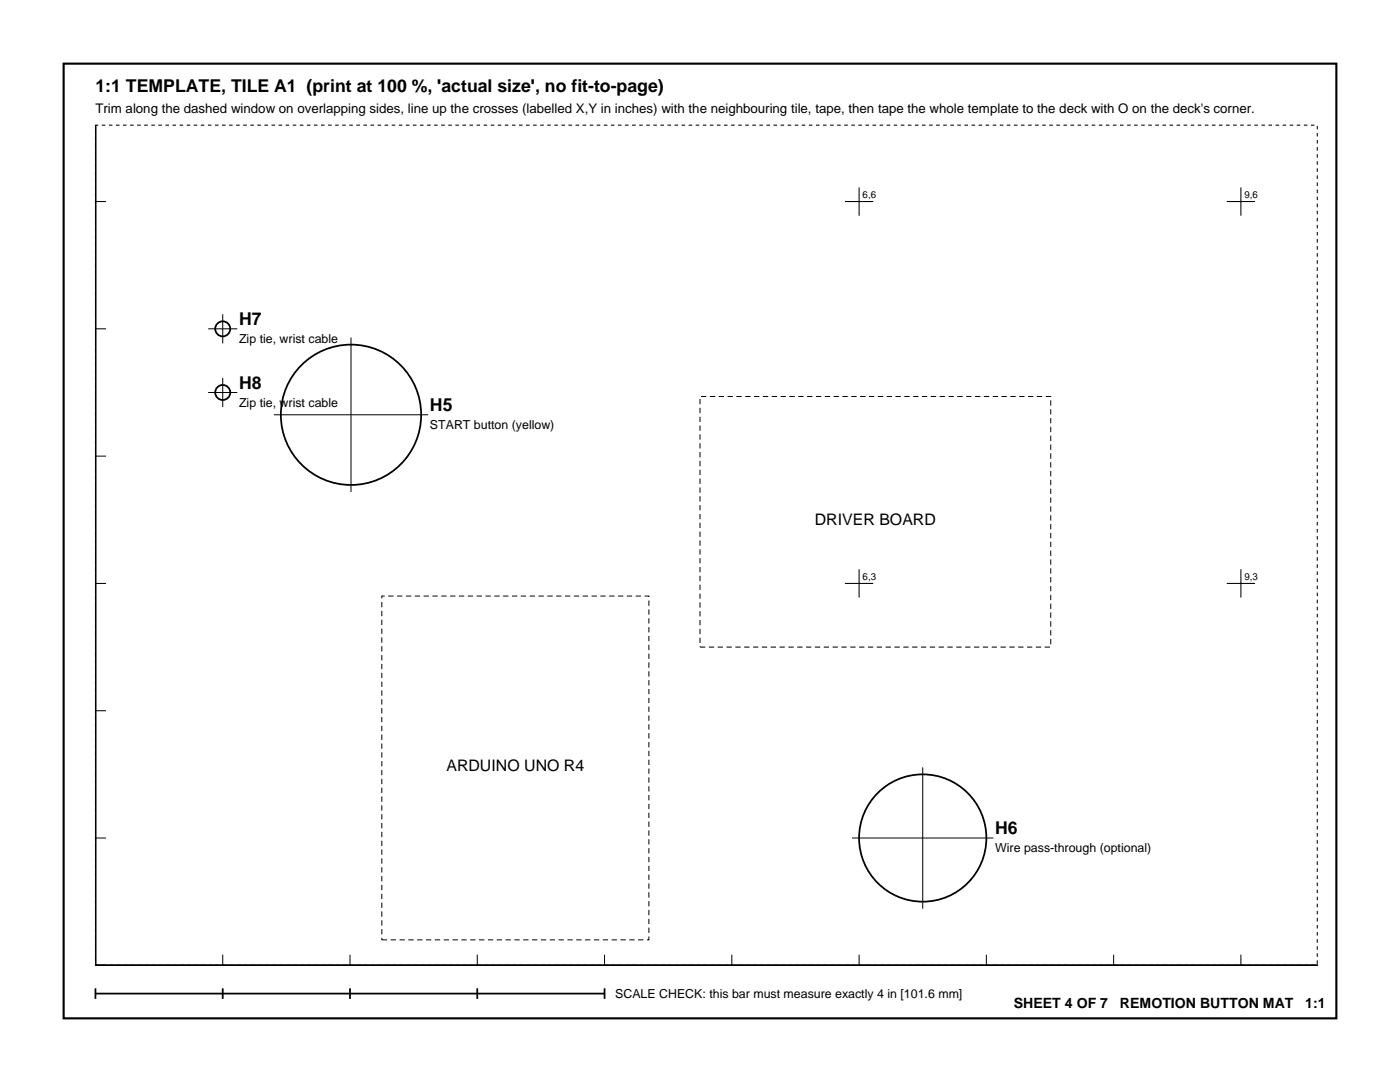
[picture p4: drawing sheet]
<svg xmlns="http://www.w3.org/2000/svg" width="279mm" height="216mm" viewBox="0 0 279 216" stroke-linecap="round" stroke-linejoin="round" font-family="sans-serif">
<defs><g id="words">
<g font-size="3.5">
<text x="19" y="18.3">1:1 TEMPLATE, TILE A1 (print at 100 %, 'actual size', no fit-to-page)</text>
<text x="47.7" y="64.9">H7</text>
<text x="47.7" y="77.6">H8</text>
<text x="85.8" y="82.1">H5</text>
<text x="198.6" y="166.5">H6</text>
</g>
<g font-size="3.2">
<text x="162.6" y="104.8">DRIVER BOARD</text>
<text x="89.1" y="153.9">ARDUINO UNO R4</text>
</g>
<g font-size="2.8">
<text x="202.3" y="201.1">SHEET 4 OF 7</text>
<text x="223.5" y="201.1">REMOTION BUTTON MAT</text>
<text x="260.5" y="201.1">1:1</text>
</g>
<text font-size="2.6" x="19" y="22.6">Trim along the dashed window on overlapping sides, line up the crosses (labelled X,Y in inches) with the neighbouring tile, tape, then tape the whole template to the deck with O on the deck's corner.</text>
<g font-size="2.5">
<text x="47.7" y="68.4">Zip tie, wrist cable</text>
<text x="47.7" y="81.1">Zip tie, wrist cable</text>
<text x="85.8" y="85.6">START button (yellow)</text>
<text x="198.6" y="170">Wire pass-through (optional)</text>
<text x="122.8" y="199.1">SCALE CHECK: this bar must measure exactly 4 in [101.6 mm]</text>
</g>
<g font-size="1.9">
<text x="172.2" y="39.5">6,6</text>
<text x="248.4" y="39.5">9,6</text>
<text x="172.2" y="115.7">6,3</text>
<text x="248.4" y="115.7">9,3</text>
</g>
</g></defs>
<path d="M12.7 12.7h254v190.5h-254zM19 24.9v167.7M19 192.6h.1M19 192.6h243.9" fill="none" stroke="#000" stroke-width=".42"/>
<path d="M139.7 79.1h70v50h-70zM76.2 118.9h53.3v68.6h-53.3z" fill="none" stroke="#000" stroke-width=".2" stroke-dasharray="1.1 .7" stroke-linecap="butt"/>
<g fill="none" stroke="#000" stroke-width=".35">
<path d="M19 198.3h101.6M19 197.2v2.1M44.4 197.2v2.1M69.8 197.2v2.1M95.2 197.2v2.1M120.6 197.2v2.1"/>
<circle cx="44.4" cy="78.3" r="1.5"/>
<circle cx="44.4" cy="65.6" r="1.5"/>
<circle cx="70" cy="82.8" r="14"/>
<circle cx="184.1" cy="167.2" r="12.7"/>
</g>
<g fill="none" stroke="#000" stroke-width=".2">
<path d="M19 40.2h2.2M19 65.6h2.2M41.5 65.6h5.9M41.5 78.3h5.9M44.4 62.7v5.8M44.4 75.4v5.8M70 67.4v30.8M19 91h2.2M54.6 82.8h30.9M19 116.4h2.2M19 141.8h2.2M184.1 153.1v28.2"/>
<path d="M19 167.2h2.2M170 167.2h28.3M19 190.5v2.1h2.2M44.4 190.5v2.1M69.8 190.5v2.1M95.2 190.5v2.1M120.6 190.5v2.1M146 190.5v2.1M171.4 190.5v2.1M196.8 190.5v2.1M222.2 190.5v2.1M247.6 190.5v2.1"/>
</g>
<path d="M171.4 37.4v5.6M247.6 37.4v5.6M168.6 40.2h5.7M244.8 40.2h5.7M168.6 116.4h5.7M171.4 113.6v5.6M244.8 116.4h5.7M247.6 113.6v5.6" fill="none" stroke="#000" stroke-width=".21"/>
<path d="M19 25h243.9v167.6h-243.9z" fill="none" stroke="#000" stroke-width=".21" stroke-dasharray=".7 .7" stroke-linecap="butt"/>
<use href="#words"/>
</svg>
